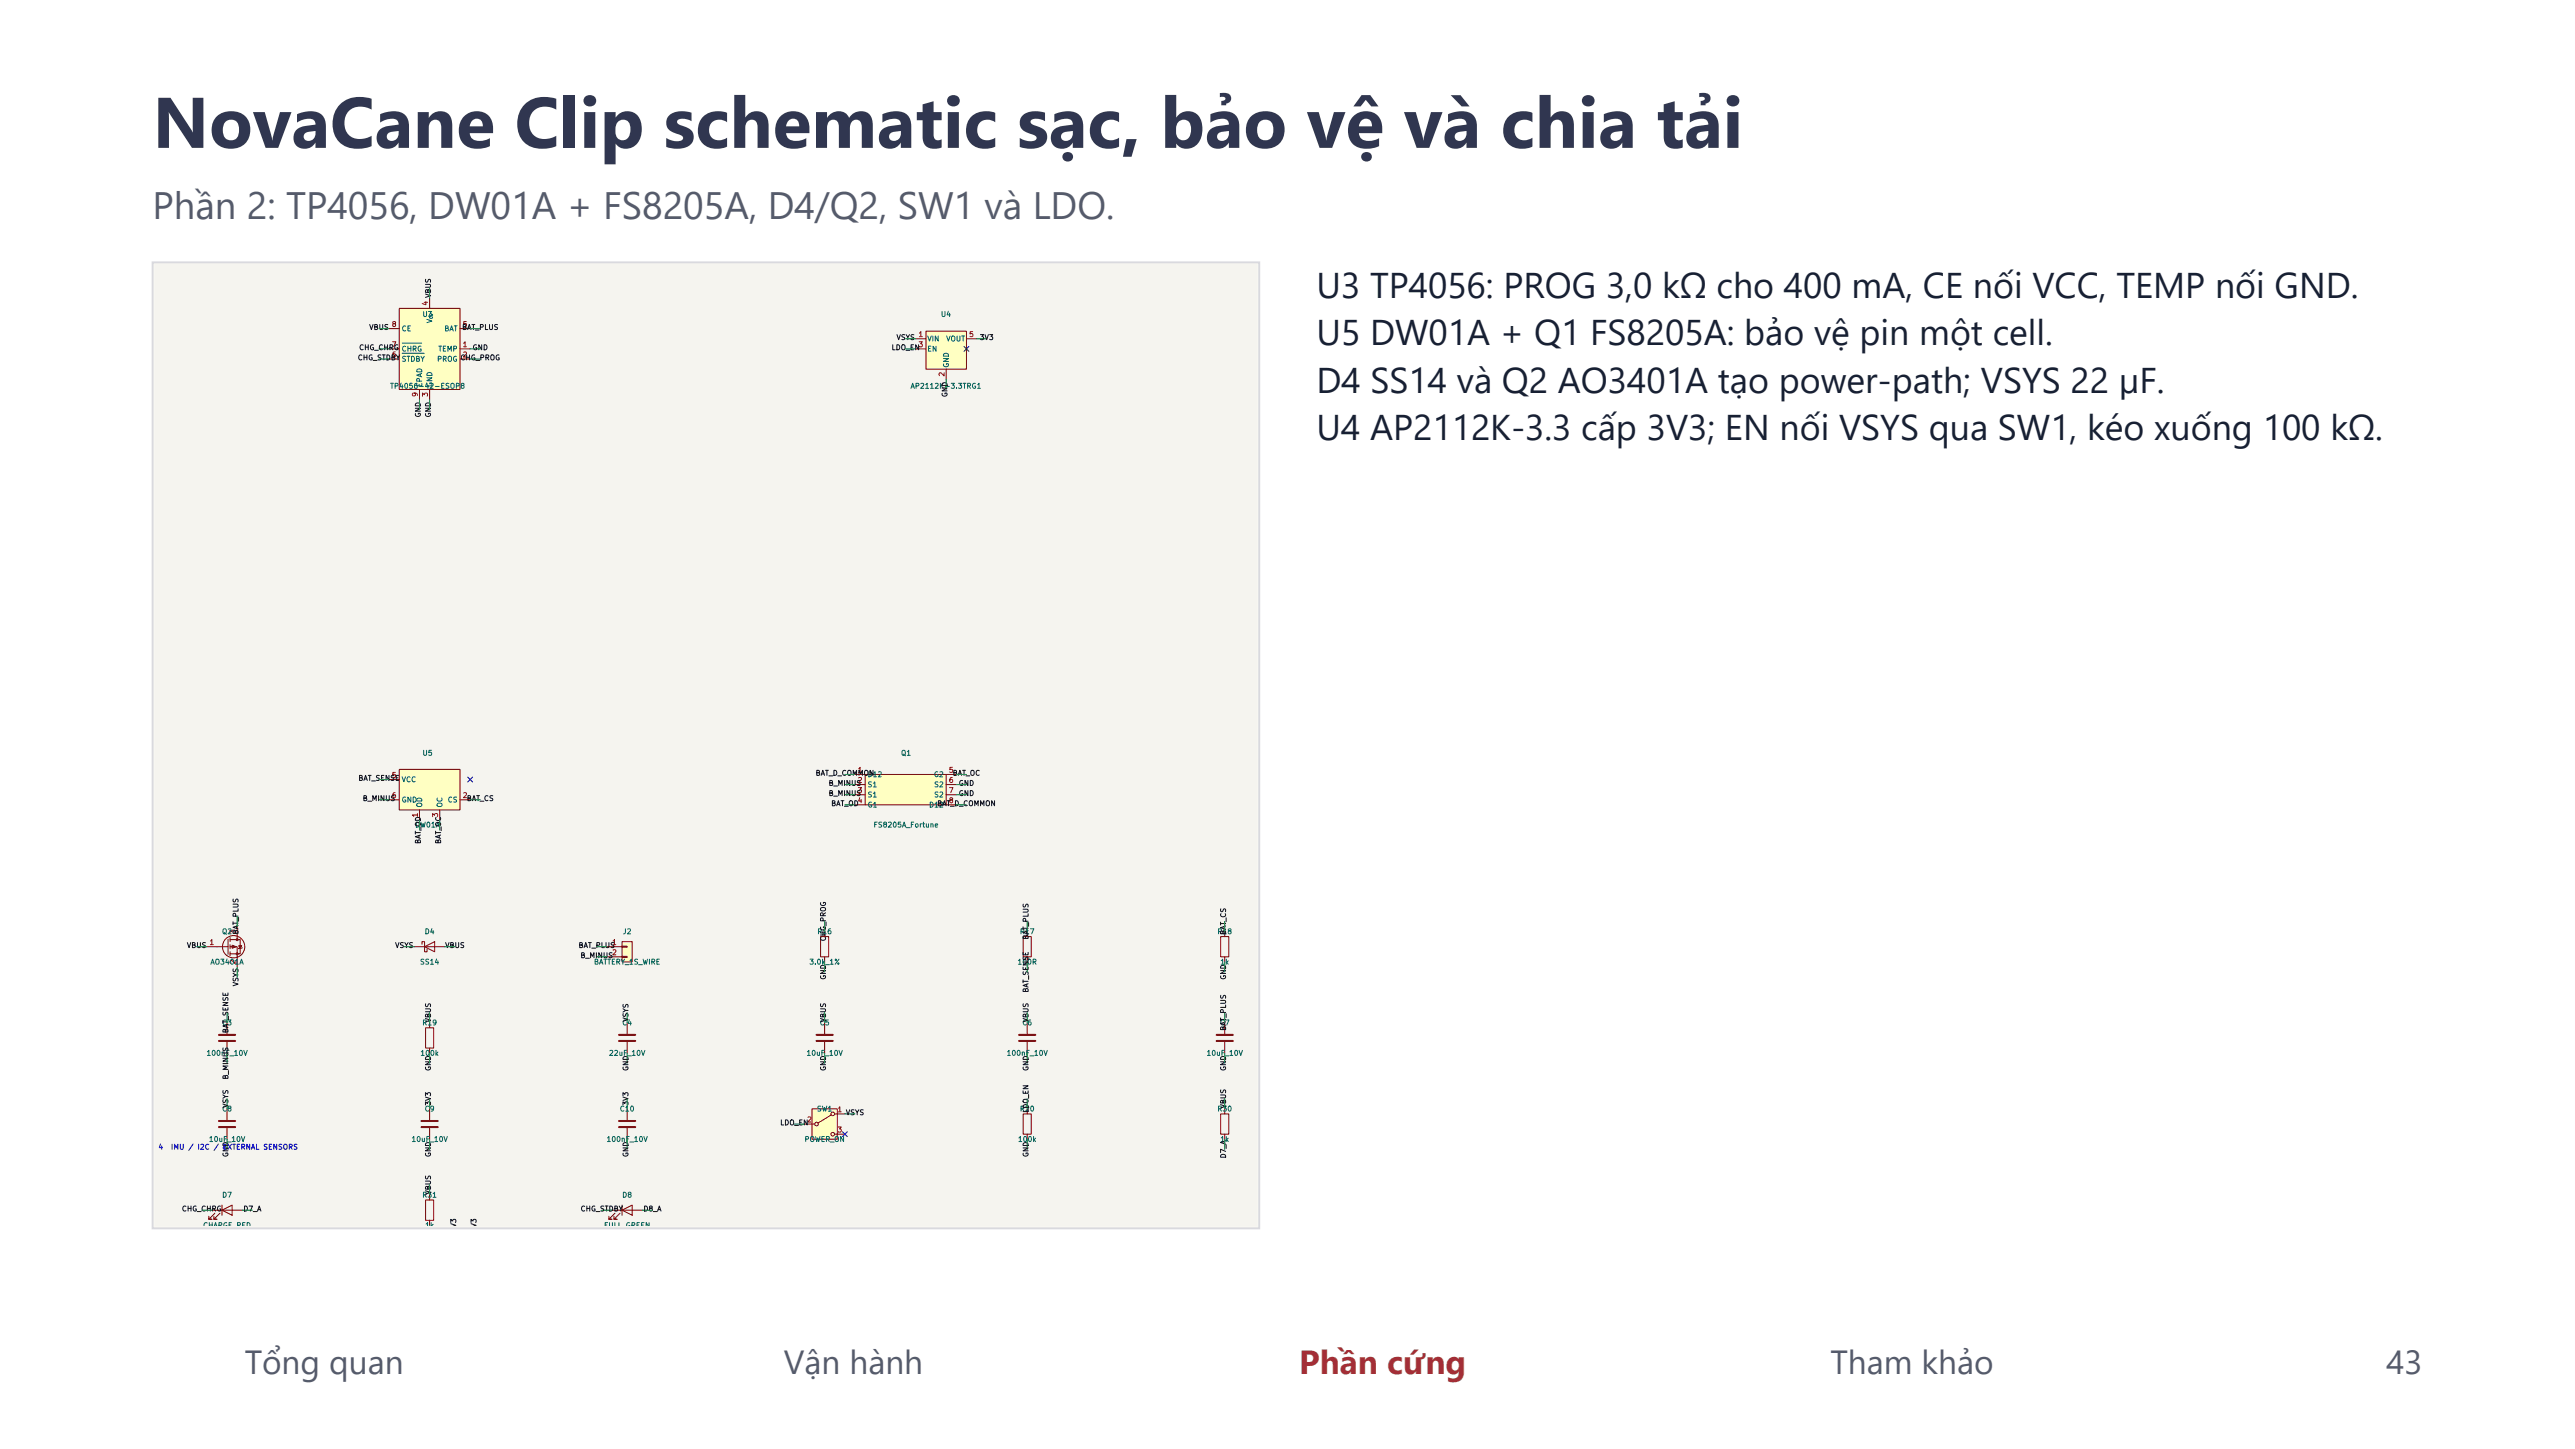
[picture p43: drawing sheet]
<svg xmlns="http://www.w3.org/2000/svg" width="381mm" height="214mm" viewBox="0 0 381 214" stroke-linecap="round" stroke-linejoin="round" font-family="sans-serif">
<defs><g id="words">
<text font-size="10.6" fill="#303650" x="22.6" y="21.9">NovaCane Clip schematic sạc, bảo vệ và chia tải</text>
<text font-size="5.6" fill="#555b6b" x="22.6" y="32.5">Phần 2: TP4056, DW01A + FS8205A, D4/Q2, SW1 và LDO.</text>
<g font-size="5.3" fill="#172033">
<text x="194.8" y="44.1">U3 TP4056: PROG 3,0 kΩ cho 400 mA, CE nối VCC, TEMP nối GND.</text>
<text x="194.8" y="51.1">U5 DW01A + Q1 FS8205A: bảo vệ pin một cell.</text>
<text x="194.8" y="58.1">D4 SS14 và Q2 AO3401A tạo power-path; VSYS 22 µF.</text>
<text x="194.8" y="65.1">U4 AP2112K-3.3 cấp 3V3; EN nối VSYS qua SW1, kéo xuống 100 kΩ.</text>
</g>
<g font-size="4.9" fill="#555b6b">
<text x="36.2" y="203.2">Tổng quan</text>
<text x="116" y="203.2">Vận hành</text>
<text x="270.8" y="203.2">Tham khảo</text>
<text x="353.1" y="203.2">43</text>
</g>
<text font-size="4.9" fill="#a33340" x="192.2" y="203.2">Phần cứng</text>
<text font-size=".8" fill="#840000" x="201.9" y="23.5">12</text>
<g font-size=".7" fill="#0000c2">
<text x="83.5" y="25.1">NovaSight NS-CLIP-MB</text>
<text x="23.4" y="31.6">2</text>
<text x="25.2" y="31.6">CHARGE / PROTECTION / POWER</text>
<text x="23.4" y="170.2">4</text>
<text x="25.2" y="170.2">IMU / I2C / EXTERNAL SENSORS</text>
</g>
<g font-size=".7" fill="#006464">
<text x="62.4" y="47">U3</text>
<text x="64.1" y="47.9" transform="rotate(-90 64.1 47.9)">V</text>
<text x="139.1" y="47">U4</text>
<text x="59.4" y="53.7">STDBY</text>
<text x="59.4" y="52.2">CHRG</text>
<text x="59.4" y="49.2">CE</text>
<text x="64.6" y="53.7">PROG</text>
<text x="64.8" y="52.2">TEMP</text>
<text x="65.7" y="49.2">BAT</text>
<text x="137.1" y="50.7">VIN</text>
<text x="137.1" y="52.2">EN</text>
<text x="139.9" y="50.7">VOUT</text>
<text x="57.6" y="57.7">TP4056-42-ESOP8</text>
<text x="62.6" y="57.3" transform="rotate(-90 62.6 57.3)">EPAD</text>
<text x="64.1" y="57.3" transform="rotate(-90 64.1 57.3)">GND</text>
<text x="134.6" y="57.7">AP2112K-3.3TRG1</text>
<text x="140.6" y="54.5" transform="rotate(-90 140.6 54.5)">GND</text>
<text x="62.4" y="111.9">U5</text>
<text x="133.2" y="111.9">Q1</text>
<text x="59.4" y="115.9">VCC</text>
<text x="59.4" y="118.9">GND</text>
<text x="62.6" y="119.5" transform="rotate(-90 62.6 119.5)">OD</text>
<text x="65.6" y="119.5" transform="rotate(-90 65.6 119.5)">OC</text>
<text x="66.2" y="118.9">CS</text>
<text x="128.3" y="115.1">D12</text>
<text x="128.3" y="116.6">S1</text>
<text x="128.3" y="118.1">S1</text>
<text x="128.3" y="119.6">G1</text>
<text x="137.4" y="119.6">D12</text>
<text x="138.1" y="115.1">G2</text>
<text x="138.1" y="116.6">S2</text>
<text x="138.1" y="118.1">S2</text>
<text x="61.3" y="122.6">DW01A</text>
<text x="129.2" y="122.6">FS8205A_Fortune</text>
<text x="31.1" y="142.8">AO3401A</text>
<text x="32.8" y="138.3">Q2</text>
<text x="62.1" y="142.8">SS14</text>
<text x="62.8" y="138.3">D4</text>
<text x="87.8" y="142.8">BATTERY_1S_WIRE</text>
<text x="92.1" y="138.3">J2</text>
<text x="119.7" y="142.8">3.0k_1%</text>
<text x="120.9" y="138.3">R16</text>
<text x="150.5" y="142.8">100R</text>
<text x="150.8" y="138.3">R17</text>
<text x="180" y="138.3">R18</text>
<text x="180.5" y="142.8">1k</text>
<text x="32.8" y="151.8">C3</text>
<text x="62.4" y="151.8">R19</text>
<text x="92" y="151.8">C4</text>
<text x="121.2" y="151.8">C5</text>
<text x="151.2" y="151.8">C6</text>
<text x="180.4" y="151.8">C7</text>
<text x="30.5" y="156.3">100nF_10V</text>
<text x="62.1" y="156.3">100k</text>
<text x="90" y="156.3">22uF_10V</text>
<text x="119.2" y="156.3">10uF_10V</text>
<text x="148.9" y="156.3">100nF_10V</text>
<text x="178.4" y="156.3">10uF_10V</text>
<text x="32.8" y="164.6">C8</text>
<text x="62.8" y="164.6">C9</text>
<text x="91.6" y="164.6">C10</text>
<text x="120.8" y="164.6">SW1</text>
<text x="150.8" y="164.6">R20</text>
<text x="180" y="164.6">R30</text>
<text x="30.8" y="169.1">10uF_10V</text>
<text x="60.8" y="169.1">10uF_10V</text>
<text x="89.7" y="169.1">100nF_10V</text>
<text x="119" y="169.1">POWER_ON</text>
<text x="150.5" y="169.1">100k</text>
<text x="180.5" y="169.1">1k</text>
<text x="32.8" y="177.3">D7</text>
<text x="62.4" y="177.3">R31</text>
<text x="92" y="177.3">D8</text>
<text x="30" y="181.8">CHARGE_RED</text>
<text x="62.8" y="181.8">1k</text>
<text x="89.3" y="181.8">FULL_GREEN</text>
</g>
<g font-size=".7" fill="#a90000">
<text x="63.5" y="45.3" transform="rotate(-90 63.5 45.3)">4</text>
<text x="57.9" y="53">6</text>
<text x="57.9" y="51.5">7</text>
<text x="57.9" y="48.5">8</text>
<text x="68.4" y="51.5">1</text>
<text x="68.4" y="53">2</text>
<text x="68.4" y="48.5">5</text>
<text x="135.8" y="50">1</text>
<text x="135.8" y="51.5">3</text>
<text x="143.3" y="50">5</text>
<text x="62" y="58.8" transform="rotate(-90 62 58.8)">9</text>
<text x="63.5" y="58.8" transform="rotate(-90 63.5 58.8)">3</text>
<text x="139.9" y="55.8" transform="rotate(-90 139.9 55.8)">2</text>
<text x="57.9" y="115.2">5</text>
<text x="57.9" y="118.2">6</text>
<text x="68.4" y="118.2">2</text>
<text x="126.8" y="114.5">1</text>
<text x="126.8" y="116">2</text>
<text x="126.8" y="117.5">3</text>
<text x="126.8" y="119">4</text>
<text x="140.3" y="114.5">5</text>
<text x="140.3" y="116">6</text>
<text x="140.3" y="117.5">7</text>
<text x="140.3" y="119">8</text>
<text x="62" y="121" transform="rotate(-90 62 121)">1</text>
<text x="65" y="121" transform="rotate(-90 65 121)">3</text>
<text x="30.9" y="139.9">1</text>
<text x="35" y="142.7" transform="rotate(-90 35 142.7)">2</text>
<text x="35" y="138.2" transform="rotate(-90 35 138.2)">3</text>
<text x="90.5" y="139.9">1</text>
<text x="90.5" y="141.4">2</text>
<text x="119.3" y="166.2">2</text>
<text x="123.8" y="164.7">1</text>
<text x="123.8" y="167.7">3</text>
</g>
<g font-size=".7" fill="#0f0f0f">
<text x="63.9" y="44.1" transform="rotate(-90 63.9 44.1)">VBUS</text>
<text x="52.9" y="53.5">CHG_STDBY</text>
<text x="53.1" y="52">CHG_CHRG</text>
<text x="54.6" y="49">VBUS</text>
<text x="68" y="53.5">CHG_PROG</text>
<text x="68.3" y="49">BAT_PLUS</text>
<text x="69.8" y="52">GND</text>
<text x="131.8" y="52">LDO_EN</text>
<text x="132.6" y="50.5">VSYS</text>
<text x="144.9" y="50.5">3V3</text>
<text x="140.4" y="58.8" transform="rotate(-90 140.4 58.8)">GND</text>
<text x="62.4" y="61.8" transform="rotate(-90 62.4 61.8)">GND</text>
<text x="63.9" y="61.8" transform="rotate(-90 63.9 61.8)">GND</text>
<text x="52.9" y="115.7">BAT_SENSE</text>
<text x="53.6" y="118.7">B_MINUS</text>
<text x="69" y="118.7">BAT_CS</text>
<text x="120.6" y="114.9">BAT_D_COMMON</text>
<text x="122.5" y="117.9">B_MINUS</text>
<text x="122.5" y="116.4">B_MINUS</text>
<text x="122.9" y="119.4">BAT_OD</text>
<text x="138.6" y="119.4">BAT_D_COMMON</text>
<text x="140.9" y="114.9">BAT_OC</text>
<text x="141.8" y="117.9">GND</text>
<text x="141.8" y="116.4">GND</text>
<text x="62.4" y="124.9" transform="rotate(-90 62.4 124.9)">BAT_OD</text>
<text x="65.4" y="124.9" transform="rotate(-90 65.4 124.9)">BAT_OC</text>
<text x="27.6" y="140.4">VBUS</text>
<text x="35.5" y="138.3" transform="rotate(-90 35.5 138.3)">BAT_PLUS</text>
<text x="58.4" y="140.4">VSYS</text>
<text x="65.8" y="140.4">VBUS</text>
<text x="85.5" y="140.4">BAT_PLUS</text>
<text x="85.8" y="141.9">B_MINUS</text>
<text x="122.4" y="139.3" transform="rotate(-90 122.4 139.3)">CHG_PROG</text>
<text x="152.3" y="139" transform="rotate(-90 152.3 139)">BAT_PLUS</text>
<text x="181.6" y="138.4" transform="rotate(-90 181.6 138.4)">BAT_CS</text>
<text x="35.5" y="146" transform="rotate(-90 35.5 146)">VSYS</text>
<text x="122.4" y="145" transform="rotate(-90 122.4 145)">GND</text>
<text x="152.3" y="146.9" transform="rotate(-90 152.3 146.9)">BAT_SENSE</text>
<text x="181.6" y="145" transform="rotate(-90 181.6 145)">GND</text>
<text x="34" y="152.9" transform="rotate(-90 34 152.9)">BAT_SENSE</text>
<text x="63.9" y="151.3" transform="rotate(-90 63.9 151.3)">VBUS</text>
<text x="93.2" y="151.2" transform="rotate(-90 93.2 151.2)">VSYS</text>
<text x="122.4" y="151.3" transform="rotate(-90 122.4 151.3)">VBUS</text>
<text x="152.3" y="151.3" transform="rotate(-90 152.3 151.3)">VBUS</text>
<text x="181.6" y="152.5" transform="rotate(-90 181.6 152.5)">BAT_PLUS</text>
<text x="34" y="159.7" transform="rotate(-90 34 159.7)">B_MINUS</text>
<text x="63.9" y="158.5" transform="rotate(-90 63.9 158.5)">GND</text>
<text x="93.2" y="158.5" transform="rotate(-90 93.2 158.5)">GND</text>
<text x="122.4" y="158.5" transform="rotate(-90 122.4 158.5)">GND</text>
<text x="152.3" y="158.5" transform="rotate(-90 152.3 158.5)">GND</text>
<text x="181.6" y="158.5" transform="rotate(-90 181.6 158.5)">GND</text>
<text x="34" y="163.9" transform="rotate(-90 34 163.9)">VSYS</text>
<text x="63.9" y="163.6" transform="rotate(-90 63.9 163.6)">3V3</text>
<text x="93.2" y="163.6" transform="rotate(-90 93.2 163.6)">3V3</text>
<text x="115.4" y="166.6">LDO_EN</text>
<text x="125.1" y="165.1">VSYS</text>
<text x="152.3" y="164.7" transform="rotate(-90 152.3 164.7)">LDO_EN</text>
<text x="181.6" y="164" transform="rotate(-90 181.6 164)">VBUS</text>
<text x="34" y="171.2" transform="rotate(-90 34 171.2)">GND</text>
<text x="63.9" y="171.2" transform="rotate(-90 63.9 171.2)">GND</text>
<text x="93.2" y="171.2" transform="rotate(-90 93.2 171.2)">GND</text>
<text x="152.3" y="171.2" transform="rotate(-90 152.3 171.2)">GND</text>
<text x="181.6" y="171.4" transform="rotate(-90 181.6 171.4)">D7_A</text>
<text x="26.8" y="179.4">CHG_CHRG</text>
<text x="35.9" y="179.4">D7_A</text>
<text x="63.9" y="176.8" transform="rotate(-90 63.9 176.8)">VBUS</text>
<text x="85.8" y="179.4">CHG_STDBY</text>
<text x="95.1" y="179.4">D8_A</text>
<text x="63.9" y="184.1" transform="rotate(-90 63.9 184.1)">D8_A</text>
<text x="67.7" y="182.3" transform="rotate(-90 67.7 182.3)">3V3</text>
<text x="70.7" y="182.3" transform="rotate(-90 70.7 182.3)">3V3</text>
</g>
<text font-size=".4" fill="#006464" x="64.1" y="47.2" transform="rotate(-90 64.1 47.2)">CC</text>
</g></defs>
<path d="M22.6 38.8h163.7v142.9h-163.7z" fill-rule="evenodd" fill="#f7f6f1" stroke="#d9d9de" stroke-width=".28"/>
<path d="M22.9 39.1h163.1v142.3h-163.1z" fill="#f5f4ef" stroke="#f5f4ef" stroke-width=".15"/>
<path d="M91.6 165.8h2.4M91.6 166.7h2.4" fill="none" stroke="#840000" stroke-width=".3"/>
<path d="M92.8 164v1.7M92.8 166.8v1.7" fill="none" stroke="#840000" stroke-width=".15"/>
<path d="M59.1 113.8h9v6h-9z" fill="#ffffc2"/>
<path d="M57.6 118.3h1.5M57.6 115.3h1.5M59.1 113.8h9v6h-9zM62.1 119.8v1.5M65.1 119.8v1.5M68.1 118.3h1.5" fill="none" stroke="#840000" stroke-width=".15"/>
<path d="M120.1 164h3.8v4.5h-3.8z" fill="#ffffc2"/>
<g fill="none" stroke="#840000" stroke-width=".15">
<path d="M121.4 138.5h1.2v3h-1.2zM122 137.8v.7M122 141.5v.8M122 151.3v1.6M122 154.1v1.7M181.2 151.3v1.6M181.2 154.1v1.7M31.3 179h4.5M31.8 179.4l-.9 .9h.4h-.4v-.4M32.5 179.4l-.9 .9h.5h-.5v-.4M32.8 179l1.5-.8v1.5zM32.8 178.2v1.5"/>
<path d="M63 177.5h1.2v3h-1.2zM63.6 176.7v.8M119 166.3h1.5M120.1 164h3.8v4.5h-3.8zM123 164.9l-2 1.2M123.5 164.8h1.5M123.5 167.7h1.5M151.4 164.8h1.2v2.9h-1.2zM152 164v.8M152 167.7v.8M180.6 164.8h1.2v2.9h-1.2zM181.2 164v.8"/>
<path d="M181.2 167.7v.8M63.6 180.5v.7"/>
<circle cx="120.8" cy="166.3" r=".27"/>
<circle cx="123.2" cy="164.8" r=".27"/>
<circle cx="123.2" cy="167.7" r=".27"/>
</g>
<path d="M120.8 153.1h2.4M120.8 154h2.4M180 153.1h2.4M180 154h2.4" fill="none" stroke="#840000" stroke-width=".3"/>
<path d="M128 114.5h12v4.5h-12z" fill="#ffffc2"/>
<path d="M126.5 114.5h1.5M126.5 116h1.5M126.5 117.5h1.5M126.5 119h1.5M128 114.5h12v4.5h-12zM140 114.5h1.5M140 116h1.5M140 117.5h1.5M140 119h1.5M63.6 164v1.7M63.6 166.8v1.7" fill="none" stroke="#840000" stroke-width=".15"/>
<path d="M62.4 165.8h2.4M62.4 166.7h2.4" fill="none" stroke="#840000" stroke-width=".3"/>
<path d="M59.1 45.6h9v12h-9z" fill="#ffffc2"/>
<g fill="none" stroke="#840000" stroke-width=".15">
<path d="M57.6 51.6h1.5M57.6 53.1h1.5M57.6 48.6h1.5M59.1 45.6h9v12h-9zM62.1 57.6v1.5M63.6 44.1v1.5M63.6 57.6v1.5M68.1 51.6h1.5M68.1 53.1h1.5M68.1 48.6h1.5M62.4 139.6v-.3h.4v1.5h.4v-.4M151.4 138.5h1.2v3h-1.2z"/>
<path d="M152 137.8v.7M180.6 138.5h1.2v3h-1.2zM181.2 137.8v.7M61.3 140h4.5M62.8 140l1.5-.7v1.5zM152 141.5v.8M152 151.3v1.6M152 154.1v1.7M181.2 141.5v.8"/>
</g>
<path d="M59.5 52.2h3.3M59.5 50.7h2.9" fill="none" stroke="#006464" stroke-width=".15"/>
<path d="M150.8 153.1h2.4M150.8 154h2.4" fill="none" stroke="#840000" stroke-width=".3"/>
<path d="M137 49h6v5.6h-6z" fill="#ffffc2"/>
<g fill="none" stroke="#840000" stroke-width=".15">
<path d="M135.5 50.1h1.5M135.5 51.6h1.5M137 49h6v5.6h-6zM140 54.6v1.5M143 50.1h1.5M33.7 138.9v2.2M34 139h1.5v2.1h-1.5M34 138.7v.6M34 139.7v.6M35.1 137v2M35.3 139.9h.5l-.3 .3zM30.6 140h3.1"/>
<path d="M33.6 151.3v1.6M33.6 154.1v1.7M34 140h1.1v3M34 140.8v.6M35.8 140.2l-.6 .1M63 152h1.2v3h-1.2zM63.6 151.3v.7M63.6 155v.8M33.6 164v1.7M33.6 166.8v1.7M90.5 179h4.5M91 179.4l-.9 .9h.4h-.4v-.4"/>
<path d="M91.7 179.4l-.9 .9h.5h-.5v-.4M92 179l1.5-.8v1.5zM92 178.2v1.5"/>
<circle cx="34.6" cy="140" r="1.65"/>
</g>
<g fill="#840000" stroke="#840000" stroke-width=".15">
<path d="M34.3 139.8l.6 .2-.6 .2z"/>
<circle cx="35.1" cy="139" r=".15"/>
<circle cx="35.1" cy="141.1" r=".15"/>
</g>
<path d="M32.4 153.1h2.4M32.4 154h2.4M32.4 165.8h2.4M32.4 166.7h2.4" fill="none" stroke="#840000" stroke-width=".3"/>
<path d="M92 139.3h1.5v3h-1.5z" fill="#ffffc2"/>
<path d="M92 139.3h1.5v3h-1.5zM92 139.9h.8v.2h-.8zM89.8 140h2.2M89.8 141.5h2.2M92 141.4h.8v.2h-.8zM92.8 151.3v1.6M92.8 154.1v1.7" fill="none" stroke="#840000" stroke-width=".15"/>
<path d="M91.6 153.1h2.4M91.6 154h2.4" fill="none" stroke="#840000" stroke-width=".3"/>
<g fill="none" stroke="#009600" stroke-width=".15">
<path d="M56.1 53.1h1.5M56.1 51.6h1.5M56.1 48.6h1.5M62.1 59.1v1.5M63.6 42.6v1.5M63.6 59.1v1.5M69.6 53.1h1.5M69.6 51.6h1.5M69.6 48.6h1.5M134 51.6h1.5M134 50.1h1.5M140 56.1v1.5"/>
<path d="M144.5 50.1h1.5M56.1 118.3h1.5M56.1 115.3h1.5M69.6 118.3h1.5M125 119h1.5M125 117.5h1.5M125 114.5h1.5M125 116h1.5M141.5 119h1.5M141.5 117.5h1.5M141.5 114.5h1.5M141.5 116h1.5"/>
<path d="M35.1 135.5v1.5M62.1 121.3v1.5M65.1 121.3v1.5M122 136.3v1.5M152 136.3v1.5M181.2 136.3v1.5M29.1 140h1.5M33.6 149.8v1.5M33.6 155.8v1.5M35.1 143v1.5M59.8 140h1.5M63.6 149.8v1.5"/>
<path d="M63.6 155.8v1.5M65.8 140h1.5M88.3 140h1.5M88.3 141.5h1.5M92.8 149.8v1.5M92.8 155.8v1.5M122 142.3v1.5M122 149.8v1.5M122 155.8v1.5M152 142.3v1.5M152 149.8v1.5M152 155.8v1.5"/>
<path d="M181.2 142.3v1.5M181.2 149.8v1.5M181.2 155.8v1.5M29.8 179h1.5M33.6 162.5v1.5M33.6 168.5v1.5M35.8 179h1.5M63.6 162.5v1.5M63.6 168.5v1.5M63.6 175.2v1.5M89 179h1.5M92.8 162.5v1.5"/>
<path d="M92.8 168.5v1.5M95 179h1.5M117.5 166.3h1.5M125 164.8h1.5M152 162.5v1.5M152 168.5v1.5M181.2 162.5v1.5M181.2 168.5v1.5M63.6 181.2v.2M67.3 181.2v.2M70.3 181.2v.2"/>
</g>
<path d="M142.6 51.2l.8 .8M143.4 51.2l-.8 .8M69.2 114.9l.7 .8M69.9 114.9l-.7 .8M124.7 167.4l.7 .7M125.4 167.4l-.7 .7" fill="none" stroke="#000084" stroke-width=".15"/>
<use href="#words"/>
</svg>
